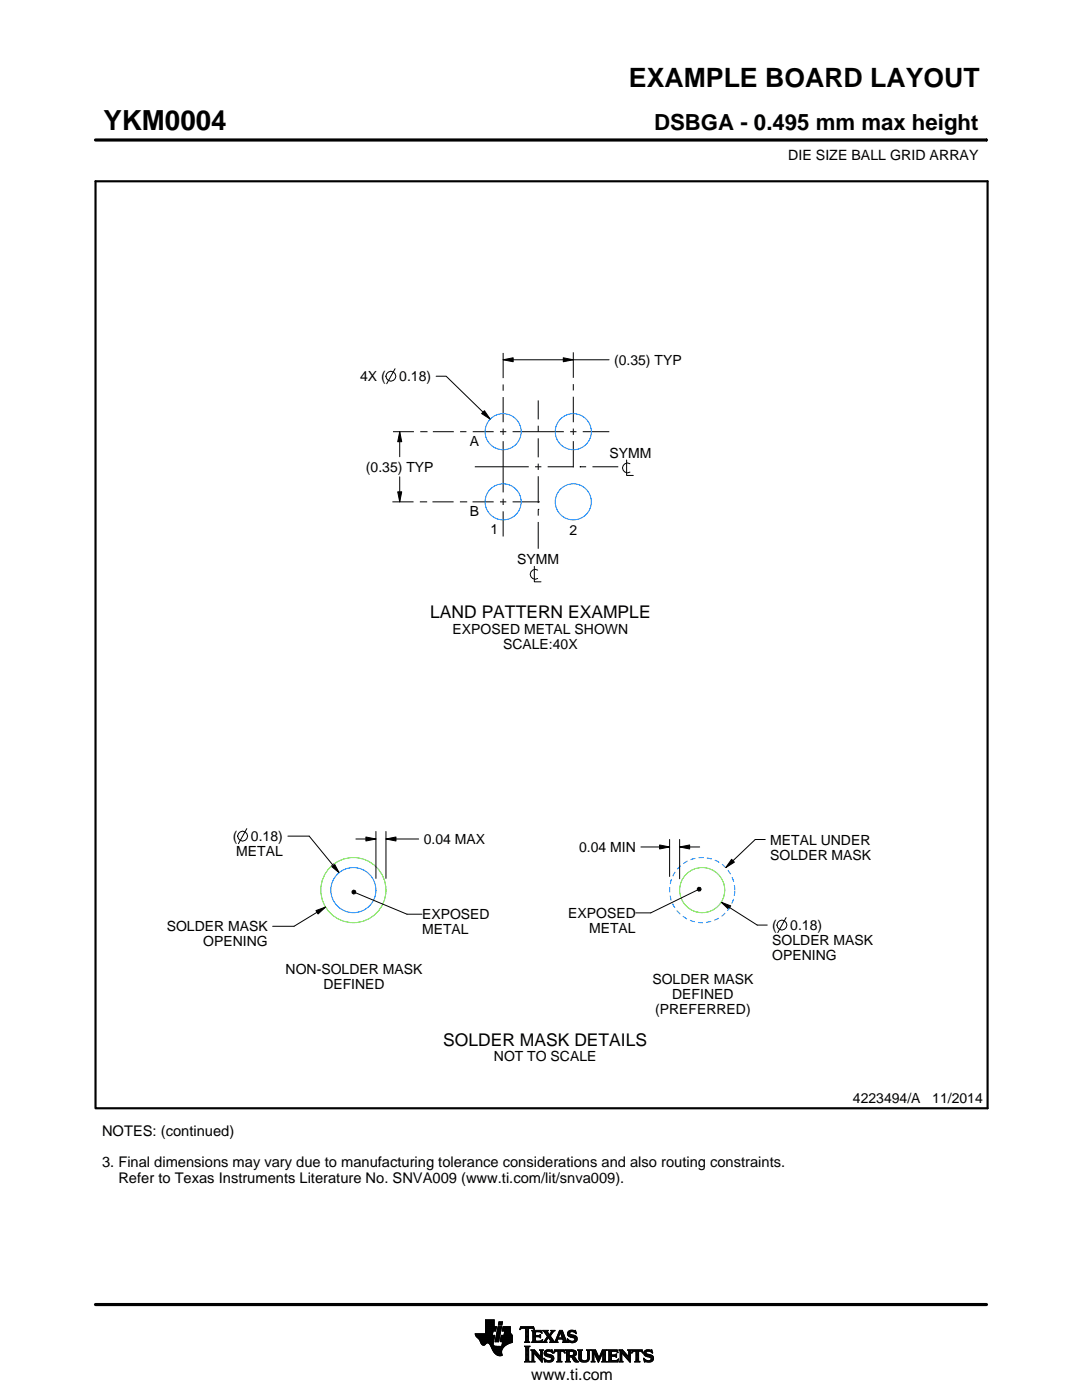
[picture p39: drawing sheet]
<svg xmlns="http://www.w3.org/2000/svg" width="216mm" height="279mm" viewBox="0 0 216 279" stroke-linecap="round" stroke-linejoin="round" font-family="sans-serif">
<defs><g id="words">
<text font-size="5.5" x="20.6" y="26">YKM0004</text>
<text font-size="5.3" x="125.5" y="17.4">EXAMPLE BOARD LAYOUT</text>
<text font-size="4.4" x="130.5" y="26">DSBGA - 0.495 mm max height</text>
<g font-size="3.5">
<text x="85.8" y="123.3">LAND PATTERN EXAMPLE</text>
<text x="88.4" y="208.7">SOLDER MASK DETAILS</text>
</g>
<text font-size="3.2" x="106" y="275.3">www.ti.com</text>
<g font-size="2.9">
<text x="20.4" y="226.7">NOTES: (continued)</text>
<text x="20.4" y="233">3. Final dimensions may vary due to manufacturing tolerance considerations and also routing constraints.</text>
<text x="23.6" y="236.1">Refer to Texas Instruments Literature No. SNVA009 (www.ti.com/lit/snva009).</text>
</g>
<g font-size="2.8">
<text x="157.3" y="32">DIE SIZE BALL GRID ARRAY</text>
<text x="71.9" y="76.1">4X (</text>
<text x="79.7" y="76.1">0.18)</text>
<text x="122.5" y="72.8">(0.35) TYP</text>
<text x="93.7" y="89">A</text>
<text x="73" y="94.2">(0.35) TYP</text>
<text x="121.6" y="91.4">SYMM</text>
<text x="93.7" y="103">B</text>
<text x="97.9" y="106.6">1</text>
<text x="113.6" y="106.8">2</text>
<text x="103.2" y="112.6">SYMM</text>
<text x="90.3" y="126.5">EXPOSED METAL SHOWN</text>
<text x="100.4" y="129.5">SCALE:40X</text>
<text x="46.5" y="167.9">(</text>
<text x="50.1" y="167.9">0.18)</text>
<text x="47.2" y="170.9">METAL</text>
<text x="84.5" y="168.4">0.04 MAX</text>
<text x="115.6" y="170">0.04 MIN</text>
<text x="153.7" y="168.5">METAL UNDER</text>
<text x="153.7" y="171.5">SOLDER MASK</text>
<text x="33.3" y="185.9">SOLDER MASK</text>
<text x="84.2" y="183.4">EXPOSED</text>
<text x="113.4" y="183.2">EXPOSED</text>
<text x="154.1" y="185.6">(</text>
<text x="157.7" y="185.6">0.18)</text>
<text x="40.5" y="188.9">OPENING</text>
<text x="84.2" y="186.4">METAL</text>
<text x="117.6" y="186.2">METAL</text>
<text x="154.1" y="188.6">SOLDER MASK</text>
<text x="154.1" y="191.6">OPENING</text>
<text x="57" y="194.3">NON-SOLDER MASK</text>
<text x="64.5" y="197.3">DEFINED</text>
<text x="130.2" y="196.3">SOLDER MASK</text>
<text x="130.7" y="202.3">(PREFERRED)</text>
<text x="134.1" y="199.3">DEFINED</text>
<text x="98.6" y="211.8">NOT TO SCALE</text>
<text x="170.2" y="220.2">4223494/A</text>
<text x="186" y="220.2">11/2014</text>
</g>
</g></defs>
<g fill="none" stroke="#000" stroke-width=".2">
<path d="M19.1 27.9h177.7M196.8 27.7v.5M78.8 73.6l-1.6 3M87 75.1h2l8.8 8.5M100.4 71.8l2-.4v.8zM100.4 70.4v5.1M100.4 76.7v1.3M100.4 79.2v5.1M100.4 71.8h21.1M107.4 79.9v3.8M112.4 71.4l2 .4-2 .4zM114.4 70.3v5.1"/>
<path d="M114.4 76.7v1.2M114.4 79.2v5.1M78.4 86.2h4.2M79.4 98.2h.8l-.4 2zM79.8 86.2l.4 2h-.8zM79.8 86.2v5M79.8 95.2v5M83.9 86.2h1.2M85.1 86.2h.1M86.4 86.2h4.2M91.8 86.2h1.3M94.3 86.2h4.2"/>
<path d="M94.7 93.2h10.8M96.7 82l1.1 1.6-1.7-1.1zM99.8 86.2h1.2M100.4 85.5v1.3M100.4 88v10.3M100.4 99.5v1.3M102.3 86.2h10.2M106.8 93.2h1.2M107.4 85v1.2M107.4 87.5v3.8M107.4 92.5v1.3M107.4 95v5.4"/>
<path d="M109.3 93.2h5.1M113.8 86.2h1.2M114.4 85.5v1.3M114.4 88v5.3M115.7 93.2h.1M115.7 93.2h1.3M116.3 86.2h5.3M118.2 93.2h5.2M125 91.8v3.1h1.4M125.7 92.6a.98 .98 0 0 0-1.5 .8 .98 .98 0 0 0 1.5 .8M78.3 100.2h4.2M83.8 100.2h1.2"/>
<path d="M85 100.2h.1M86.3 100.2h4.2M91.8 100.2h1.2M93 100.2h.1M94.3 100.2h4.2M99.8 100.2h1.2M100.4 102v5.1M102.3 100.2h5.4M106.6 113v3.1h1.4M107.3 113.8a.98 .98 0 0 0-1.5 .8 .98 .98 0 0 0 1.5 .8M107.4 101.7h.1M107.4 101.7v1.2"/>
<path d="M107.4 104.2v5.3M49.2 165.4l-1.6 3M57.4 166.9h4.3l6 7.3M66.1 172.9l.6-.5 1 1.8zM70.2 177.9l.3-.3 .4 .1 .1 .3-.1 .3-.4 .1-.3-.2zM71 178.2l10.2 4.2h3M71 167.4h4M73 167l2 .4-2 .4zM75 165.9v9.4M77 167.4l2-.4v.8zM77 165.9v9.4M77 167.4h6.5"/>
<path d="M127.9 169h5.7M131.6 168.6l2 .4-2 .4zM133.6 167.5v7.4M135.6 169l2-.4v.8zM135.6 167.5v7.9M135.6 169h4M139.1 177.3l.3-.2h.4l.1 .4-.1 .3h-.4l-.3-.2zM139.2 177.6l-9.4 4.6h-3M146 171.5l.5 .6-1.7 1.1zM152.7 167.5h-2l-5.9 5.7M63 181.7l2-.7-1.5 1.4zM65 181l-6.3 3.9h-4.3"/>
<path d="M143.9 180.1l1.9 .7-.4 .7zM143.9 180.1l7.2 4.5h2M156.9 183.1l-1.7 3M94.8 266.2h3.5M94.8 266.3h3.5M94.9 266.4h3.3M94.9 266.5h3.8l-.2 1.2M94.9 266.5h3.8M95 266.6h3.7M95 266.7h3.7M95.1 266.8h3.6M95.2 266.9h3.4"/>
<path d="M95.3 267h3.3M95.4 267.1h3.2M95.5 267.2h3.1M95.6 267.3h3M95.7 267.4h2.8M95.7 267.5h2.8M95.8 267.6h2.7M95.8 267.7h2.7M95.9 267.8h2.6M95.9 267.9h2.5M95.9 268h2.5M96 268h1.1"/>
<path d="M96 268.1h1M96.1 268.2h.8M96.1 268.3h.7M96.2 268.4h.6M96.3 268.4h.4M96.9 266.1h1.4M96.9 266h1.4M96.9 265.9h1.4M96.9 265.8h1.5M96.9 265.7h1.5M96.9 264.7l2.2 .1-.2 .9h-.5l-.2 .8M96.9 265.6h2"/>
<path d="M96.9 265.5h2M96.9 265.4h2M96.9 265.3h2.1M96.9 265.2h2.1M96.9 265.1h2.1M96.9 265h2.1M96.9 264.9h2.1M96.9 264.8h2.2M96.9 264.6h1.7M96.9 264.5h1.7M96.9 264.4h1.7M96.9 264.3h1.7"/>
<path d="M96.9 264.2h1.7M96.9 264.1h1.7M96.9 264h1.7M96.9 263.9h1.7M96.9 263.8h1.7M96.9 263.7h1.7M96.9 263.6h1.7M96.9 263.5h1.7M96.9 263.4h1.7M97.5 268h.9M97.6 268.1h.8M97.7 268.2h.7"/>
<path d="M97.7 268.3h.7M97.8 268.4h.6M97.9 268.5h.6M97.9 268.6h.7M98 268.7h1.1M98 268.8h2.6M98 268.8h2.5M98.1 268.9h2.3M98.1 269h2.3M98.1 269.1h2.2M98.2 269.2h2.1M98.2 269.2h2"/>
<path d="M98.2 269.3h2M98.3 269.4h1.9M98.3 269.5h1.8M98.4 269.6h1.7M98.4 268v.4l.3 .2 2 .1M98.5 269.7h1.6M98.5 267.7l-.1 .3M98.5 269.8h1.6M98.6 269.9h1.5M98.6 264.8v-1.4h-1.7v2.8h-2.1l.1 .3 .7 .8 .7 1.1 .3 .1 .6-.5 .4 .1 1 1.8 .8 .6h.8l-.1-1 .8-1M98.6 270h1.5M98.7 270h1.4"/>
<path d="M98.8 270.1h1.3M98.8 267.7h.7M98.8 267.6h.7M98.8 267.5h.7M98.9 270.2h1.2M98.9 267.4h.7M98.9 267.3h.7M98.9 267.2h.7M98.9 267.1h.7M98.9 267h.7M98.9 270.3h1.3M99 266.9h.6"/>
<path d="M99 266.9h.7M99 266.8h.7M99 266.7h.7M99 266.6h.7M99 266.5h.7M99.1 270.4h1.1M99.1 266.4h.7M99.1 266.3h.7M99.1 266.2h.7M99.1 266.1h.7M99.1 266h.7M99.2 265.9h.7"/>
<path d="M99.2 265.8h.7M99.2 270.4h1M99.2 265.7h.7M99.2 265.6h.7M99.2 265.5h.7M99.3 265.4h.6M99.3 265.4h.7M99.3 265.3h.7M99.3 265.2h.7M99.3 265.1h.7M99.3 265h.7M99.4 270.5h.8"/>
<path d="M99.4 264.9h.7M99.4 264.8h.7M99.4 264.8h.7l-.6 3h-.7zM99.4 264.5l.2-.7h.7l-.2 .7h-.7M99.5 264.4h.6M99.5 264.3h.7M99.5 264.2h.7M99.5 264.1h.7M99.5 264h.7M99.5 263.9h.7M99.6 263.8h.7M99.8 270.6h.1"/>
<path d="M99.8 267.7h2.4M99.8 267.6h2.4M99.8 267.5h2.4M99.9 267.4h2.3M99.9 267.3h2.3M99.9 267.2h2.3M99.9 267.1h2.3M99.9 267h2.3M99.9 266.9h2.3M100 266.9h2.2M100 266.8h2.2M100 266.7h2.2"/>
<path d="M100 266.6h2.2M100 266.5h2.2M100.1 268.6h.7M100.2 268.5h.7M100.2 268.4h.8M100.2 268.4h.9M100.2 268.3h1M100.2 268.2h1.2M100.2 265.6h1.6M100.2 268.1h1.4M100.2 265.5h1.6M100.2 268h1.6"/>
<path d="M100.3 265.4h1.5M100.3 268h1.7M100.3 267.9h1.9M100.3 265.3h1.5M100.3 267.8h1.9M100.3 265.2h1.5M100.3 265.1h1.5M100.3 265h1.5M100.4 264.9h1.4M100.4 264.8h1.4M100.6 266.5l.1-.8h-.5l.2-.9h1.4l.1 1.1 .3 .6v1.4l-1.3 .6M100.6 266.4h1.5"/>
<path d="M100.6 266.3h1.4M100.6 266.2h1.4M100.6 266.1h1.3M100.7 266h1.2M100.7 265.9h1.2M100.7 265.8h1.1M100.7 265.7h1.1M102.2 266.5h-2.2l-.2 1.1 .5 .2-.2 .9M103.7 265.3h.1M103.8 265.2h.2M103.8 265h2.8M103.8 264.9h2.7"/>
<path d="M103.9 264.8h2.6M104.7 267.8h1M104.7 271.8h1.1M104.7 268.7h1M104.8 267.7h.7M104.8 271.7h.8M104.9 265.2h.6M104.9 268.9h.6M104.9 267.6h.6M104.9 267.5l-.2 .3M104.9 267.5h.6M104.9 267.4h.6"/>
<path d="M104.9 267.3h.6M104.9 267.2h.6M104.9 267.1h.6M104.9 267h.6M104.9 266.8h.6M104.9 266.7h.6M104.9 266.6h.6M104.9 266.5h.6M104.9 266.4h.6M104.9 266.3h.6M104.9 266.2h.6M104.9 266.1h.6"/>
<path d="M104.9 265.9h.6M104.9 265.8h.6M104.9 265.7h.6M104.9 265.6h.6M104.9 265.5h.6M104.9 265.4h.6M104.9 265.3h.6M104.9 271.5h.6M104.9 269h.6M104.9 271.4h.6M104.9 271.4v-2.4l-.2-.4h1.1l-.3 .4v2.4M104.9 271.4l-.2 .4h1.1l-.3-.4"/>
<path d="M104.9 271.3h.6M104.9 271.2h.6M104.9 271.1h.6M104.9 271h.6M104.9 270.9h.6M104.9 270.8h.6M104.9 270.6h.6M104.9 270.5h.6M104.9 270.4h.6M104.9 270.3h.6M104.9 270.2h.6M104.9 270.1h.6"/>
<path d="M104.9 270h.6M104.9 269.9h.6M104.9 269.8h.6M104.9 269.6h.6M104.9 269.5h.6M104.9 269.4h.6M104.9 269.3h.6M104.9 269.2h.6M104.9 269.1h.6M105.5 267.5l.2 .3M105.5 267.5v-2.3l.7-.1 .4 .3-.1-.6h-2.6l-.1 .6 .4-.3 .7 .1v2.3M105.7 267.8h-1"/>
<path d="M105.9 271.8h.8M105.9 269.4h.8M106.1 269.5h.7M106.1 267.8h2M106.1 271.7h.5M106.2 269.6h.7M106.2 271.5h.3M106.2 265.6h1.8M106.2 269.8h.8M106.2 271.4h.3M106.2 271.4l-.3 .4h.8l-.2-.4M106.2 271.3h.3"/>
<path d="M106.2 271.2h.3M106.2 271.1h.3M106.2 271h.3M106.2 270.9h.3M106.2 270.8h.3M106.2 270.6h.3M106.2 270.5h.3M106.2 270.4h.3M106.2 270.3h.3M106.2 270.2h.3M106.2 270.1h.3M106.2 270h1"/>
<path d="M106.2 269.9h.9M106.2 269.8v1.6M106.2 269.8l-.3-.4h.8l1.2 1.4M106.3 267.7h1.8M106.3 265.7h1.8M106.3 267.6h.6M106.3 265.8h.6M106.3 267.5l-.2 .3M106.3 267.5h.5M106.3 267.4h.5M106.3 267.3h.5M106.3 267.2h.5"/>
<path d="M106.3 267.1h.5M106.3 267h.5M106.3 266.8h.5M106.3 266.7h1.6M106.3 266.6h1.6M106.3 266.5h.5M106.3 266.4h.5M106.3 266.3h.5M106.3 266.2h.5M106.3 266.1h.5M106.3 265.9h.5M106.4 265.2h.2"/>
<path d="M106.5 270h.1M106.5 270v1.4M106.5 265.3h.1M106.6 270.1h.7M106.7 270.2h.7M106.8 270.3h.7M106.8 265.9l.2-.1h.6l.6 .2-.2-.5h-1.9l.2 .3v1.7M106.8 265.9v.6h.8l.3-.2v.7M106.9 270.4h.7M107 270.5h.7M107.1 270.6h.7M107.2 270.8h1"/>
<path d="M107.3 270.9h.9M107.4 271h.8M107.5 271.1h.7M107.6 271.2h.6M107.6 266.5h.3M107.7 271.3h.5M107.7 269.4h.7M107.7 266.8h.2M107.7 267.6h.5M107.8 266.4h.1M107.8 271.4h.4M107.8 267h.1"/>
<path d="M107.8 265.8h.3M107.8 269.5h.5M107.9 271.5h.3M107.9 269.6h.3M107.9 267l-.3-.2h-.8l.1 .8h.9l.5-.2M107.9 269.8h.3M107.9 270.6h.3M107.9 270.5h.3M107.9 270.4h.3M107.9 270.3h.3M107.9 270.2h.3M107.9 270.1h.3"/>
<path d="M107.9 270h.3M107.9 269.9h.3M107.9 269.8v1M107.9 269.8l-.2-.4h.7l-.2 .4M108 271.7h.2M108 265.9h.1M108 267.5h.2M108.1 271.8h.1M108.1 266.1h.1M108.2 267.4h.1M108.2 269.8v2.1l-1.7-1.9M108.2 267.8h.9"/>
<path d="M108.3 267.4l-.2 .5-2-.1M108.3 265.6h1M108.5 267.7h.5M108.5 271.1l.8 .4h.5l.2-.1-.1-.4-1-.4-.3-.3 .1-.7 .7-.2 .6 .1 .2-.1 .1 .6-.9-.3-.3 .1-.1 .3 1.3 .4 .2 .6M108.5 271.1h.1M108.5 265.7h.7M108.5 271.2h.2M108.6 271.3h.2M108.6 270.1h.4M108.6 270h.4M108.6 270.2h.6M108.6 267.6h.4"/>
<path d="M108.6 271.4h.4M108.6 269.9h.4M108.6 270.3h1M108.6 265.8h.7M108.6 271.5h.8M108.6 269.8h.5M108.7 271.7h1.5M108.7 270.4h1.3M108.7 267.5h.3M108.7 271.8h.1M108.7 265.9h.6M108.7 269.6h1.5"/>
<path d="M108.8 267.4h.3M108.8 270.5h1.5M108.8 266.1h.6M108.8 269.5h1.4M108.8 267.3h.4M108.9 266.2h.6M108.9 267.2h.4M108.9 266.3h.6M108.9 270.6h1.5M109 267.1h.3M109 266.4h1M109.1 271.8h.9"/>
<path d="M109.1 269.4h.7M109.1 267h.9M109.1 266.5h.8M109.1 267.8h-.9M109.2 266.8h.8M109.2 266.6h.6M109.2 266.7h.7M109.2 266.7l-.6 .9-.4 .2M109.3 270.8h1.1M109.5 267.1h.6M109.6 267.2h.6M109.7 271.5h.7"/>
<path d="M109.7 267.3h.6M109.7 267.8l.2-.2-.5-.7-.4 .8 .1 .1M109.7 267.8h1.6M109.7 266.3h.4M109.7 267.4h.6M109.8 270.9h.7M109.8 266.2h.3M109.8 266.6l.9 1.2 1-2.3h.5l.8 2.1 .3 .2M109.8 267.5h.6M109.9 266.1h.3M109.9 269.8h.4M109.9 267.6h.6"/>
<path d="M109.9 267.7h.7M109.9 271.4h.5M109.9 265.9h.4M110 271h.5M110 265.6h.7M110 265.9l-.4 .5-.4-.6 .2-.3h-1.1l.9 1.2M110 265.9l.1-.2-.2-.2h.8l-.9 1.1M110 271.3h.5M110 265.8h.4M110 271.1h.5M110 271.2h.5M110.1 269.4h.1"/>
<path d="M110.1 265.7h.4M110.1 269.9h.2M110.2 270h.1M110.5 270h.1M110.5 269.9h.2M110.5 271.1l-.2 .5-.8 .3-.6-.2-.2 .1-.2-.7M110.5 269.8h.3M110.6 269.6h2.1M110.6 269.5h2M110.6 269.4h2M110.7 267.7h.5M110.8 267.6h.4"/>
<path d="M110.9 267.5h.3M110.9 267.4h.3M111 267.3h.3M111 267.2h1.8M111 267.1h1.8M111.1 267h.3M111.1 271.8h1M111.1 266.8h.4M111.2 266.7h.3M111.2 267.5l.1-.2h1l.1 .2M111.2 267.5v.3h.1M111.2 266.6h.3"/>
<path d="M111.3 266.5h.3M111.3 271.7h.6M111.3 266.4h.3M111.3 271.5h.6M111.3 267.8h-1.6M111.3 269.8h.6M111.4 266.3h.3M111.4 271.4h.5M111.4 271.4l-.1-1.7h-.4l-.4 .4 .2-.7h1.9l.1 .7-.3-.4h-.5v1.7M111.4 270.5h.5M111.4 270.4h.5M111.4 270.3h.5"/>
<path d="M111.4 270.2h.5M111.4 270.1h.5M111.4 270h.5M111.4 269.9h.5M111.4 271.4l-.3 .4h1l-.2-.4M111.4 271.3h.5M111.4 271.2h.5M111.4 271.1h.5M111.4 271h.5M111.4 270.9h.5M111.4 270.8h.5M111.4 270.6h.5"/>
<path d="M111.4 266.2h.3M111.4 266.1h.4M111.5 265.9h.9M111.5 265.8h.8M111.6 265.7h.7M111.6 265.6h.6M111.8 265.9l.4 1.1h-.8zM111.9 266.1h.5M111.9 266.2h.5M111.9 266.3h.6M112 266.4h.5M112 266.5h.6"/>
<path d="M112.1 266.6h.5M112.1 266.7h.6M112.1 266.8h.6M112.2 267h.5M112.2 267.8h1.1M112.3 267.3h.6M112.3 267.4h.6M112.4 267.5h.6M112.4 267.5v.3h-.2M112.4 269.8h.3M112.4 267.6h.6M112.4 267.7h.7"/>
<path d="M112.6 269.9h.1M112.6 270h.2M112.8 271.8h1M112.8 269.4h1.6M113 269.5h1.7M113 271.7h.7M113 269.6h1.9M113 271.5h.6M113 269.8h.6M113 271.4h.6M113 271.4l-.2 .4h1l-.2-.4M113 271.3h.6"/>
<path d="M113 271.2h.6M113 271.1h.6M113 271h.6M113 270.9h.6M113 270.8h1.5M113 270.6h1.6M113 270.5h1.8M113 270.4h.6M113 270.3h.6M113 270.2h.6M113 270.1h.6M113 270h.6"/>
<path d="M113 269.9h.6M113 269.8v1.6M113 269.8l-.2-.4h1.4l.6 .2 .2 .3v.4l-.2 .3-.4 .1M113.2 267.3h.2M113.2 267.4h.3M113.2 266.2h.5M113.2 266.3h.6M113.2 266.1h.5M113.3 267.5h.3M113.3 267.8h-1.1M113.3 266.4h.9M113.3 265.9h.4"/>
<path d="M113.3 267.6h.6M113.3 266.5h1.3M113.3 267.7h1.6M113.3 265.8h.5M113.3 267.8h.2M113.4 266.6h1.5M113.4 265.7h1.5M113.4 265.7l.5-.2 .7 .1 .2-.1 .1 .7-.7-.4h-.4l-.1 .3 .1 .2 .9 .2 .4 .3 .1 .5-.3 .5-.6 .2-.7-.2-.2 .1-.2-.7 .9 .5 .5-.1 .1-.3-.2-.3-1.1-.4-.2-.4zM113.5 266.7h1.5M113.5 265.6h1.4M113.6 271.4v-.6h.4l.7 1h.8M113.6 269.9l.1-.2 .7 .2v.4l-.4 .2"/>
<path d="M113.6 269.9v.6M113.7 267.8h1.1M113.8 266.8h1.3M113.8 265.5h.6M114 268h.4M114.1 270.9h.6M114.2 271h.6M114.2 271.1h.7M114.3 271.2h.6M114.3 267h.8M114.3 269.8h.7M114.3 270.4h.6"/>
<path d="M114.4 271.3h.6M114.4 270.7l1.1 1.1M114.4 270.7h.1M114.4 271.4h.7M114.4 269.9h.6M114.4 270.3h.6M114.5 267.6h.5M114.5 270.2h.5M114.5 270h.5M114.5 265.8h.4M114.5 270.1h.5M114.5 271.5h.7"/>
<path d="M114.6 271.7h.7M114.6 267.1h.6M114.6 267.5h.5M114.7 267.2h.5M114.7 267.4h.5M114.7 265.9h.3M114.7 267.3h.5M114.7 271.8h.8M114.8 266.1h.2M114.9 266.2h.1M115.3 269.4h.9M115.4 269.5h.7"/>
<path d="M115.5 269.6h.5M115.5 269.8h.5M115.5 269.8v1.4l.4 .5 .6 .2 .7-.1 .3-.3 .1-.5M115.5 271h.5M115.5 270.9h.5M115.5 270.8h.5M115.5 270.6h.5M115.5 270.5h.5M115.5 270.4h.5M115.5 270.3h.5M115.5 270.2h.5M115.5 270.1h.5"/>
<path d="M115.5 270h.5M115.5 269.9h.5M115.5 269.8l-.2-.4h.9l-.2 .4M115.5 271.1h.5M115.5 271.2h.5M115.5 271.3h.6M115.6 271.4h.6M115.7 271.5h.8M115.8 271.7h1.5M116 271l.2 .4 .5 .2 .4-.2 .2-.4M116 269.8v1.2M116 271.8h1.1"/>
<path d="M116.8 271.5h.6M117 269.4h.8M117.1 271.4h.4M117.2 269.5h.5M117.2 271.3h.4M117.2 269.6h.4M117.2 271.2h.4M117.2 271.1h.4M117.3 269.8h.3M117.3 271h.3M117.3 270.9h.3M117.3 270.8h.3"/>
<path d="M117.3 270.6h.3M117.3 270.5h.3M117.3 270.4h.3M117.3 270.3h.3M117.3 270.2h.3M117.3 270.1h.3M117.3 270h.3M117.3 269.9h.3M117.6 269.8l.2-.4h-.8l.2 .3 .1 1.3M117.6 269.8v1.2M118 271.8h.7M118 269.4h.8"/>
<path d="M118.1 269.5h.8M118.1 271.7h.5M118.2 269.6h.7M118.2 271.5h.3M118.2 269.8h.8M118.2 271.4h.3M118.2 269.8l-.2-.4h.8l.7 1.6 .7-1.6h.9l-.3 .4M118.2 271.4l-.2 .4h.7l-.2-.4M118.2 271.3h.3M118.2 271.2h.3M118.2 271.1h.3M118.2 271h.3"/>
<path d="M118.2 270.9h.3M118.2 270.8h.3M118.2 270.6h.3M118.2 270.5h.3M118.2 270.4h.3M118.2 270.3h.3M118.2 270.2h.3M118.2 270.1h.3M118.2 270h.9M118.2 269.9h.8M118.2 269.8v1.6M118.6 270.1h.5"/>
<path d="M118.6 270.2h.6M118.7 270.3h.5M118.7 270.4h.6M118.8 270.5h.5M118.8 270.6h.6M118.9 270.8h.5M118.9 270.9h.6M119 271h.8M119 271.1h.8M119.1 271.2h.6M119.1 271.3h.6M119.2 271.4h.4"/>
<path d="M119.2 271.5h.4M119.3 271.7h.2M119.3 271.8h.2M119.6 270.9h.3M119.6 270.8h.3M119.7 270.6h.3M119.7 270.5h.3M119.8 270.4h.3M119.8 270.3h.3M119.9 270.2h.3M119.9 270.1h.3M120 270h.8"/>
<path d="M120 269.9h.8M120 269.8h.8M120.1 271.8h1M120.1 269.6h.7M120.1 269.5h.8M120.2 269.4h.9M120.2 271.7h.7M120.3 271.5h.5M120.3 271.4h.5M120.3 271.4l-.2 .4h1l-.3-.4M120.3 271.4v-1.5l-.9 2-.9-2v1.5M120.3 271.3h.5"/>
<path d="M120.3 271.2h.5M120.3 271.1h.5M120.3 271h.5M120.3 270.9h.5M120.3 270.8h.5M120.3 270.6h.5M120.3 270.5h.5M120.3 270.4h.5M120.3 270.3h.5M120.3 270.2h.5M120.3 270.1h.5M120.8 269.8v1.6"/>
<path d="M121.2 271.8h2M121.2 269.4h1.9M121.4 269.5h1.8M121.4 271.7h1.9M121.5 269.6h1.7M121.5 271.5h1.8M121.5 269.8h.5M121.5 271.4h.5M121.5 269.8l-.3-.4h1.9l.2 .6M121.5 269.9h.5M121.5 269.8v1.6M121.5 271.3h.5"/>
<path d="M121.5 271.2h.5M121.5 271.1h.5M121.5 271h.5M121.5 270.9h.5M121.5 270.8h.5M121.5 270.6h1.5M121.5 270.5h1.5M121.5 270.4h1.5M121.5 270.3h.5M121.5 270.2h.5M121.5 270.1h.5M121.5 270h.5"/>
<path d="M122.6 270.4l.4-.2v.7l-.2-.2h-.8v.7l.2 .1M122.9 270.8h.1M122.9 270.3h.1M123 269.8h.3M123.1 271.4h.3M123.2 269.9h.1M123.3 270h.1M123.3 270l-.4-.3h-.8l-.1 .7M123.3 271.3h.1M123.4 271.2h.1M123.4 271.2l-.2 .6h-2l.3-.4M123.4 271.2l-.3 .3h-.4"/>
<path d="M123.5 271.8h.8M123.5 269.4h.7M123.6 269.5h.7M123.7 271.7h.5M123.7 269.6h.7M123.7 271.5h.4M123.7 269.8h.8M123.7 271.4h.4M123.7 271.4l-.2 .4h.8l-.2-.4M123.7 271.3h.4M123.7 271.2h.4M123.7 271.1h.4"/>
<path d="M123.7 271h.4M123.7 270.9h.4M123.7 270.8h.4M123.7 270.6h.4M123.7 270.5h.4M123.7 270.4h.4M123.7 270.3h.4M123.7 270.2h.4M123.7 270.1h.4M123.7 270h1M123.7 269.9h.9M123.7 269.8v1.6"/>
<path d="M123.7 269.8l-.2-.4h.7l1.2 1.4 .1-1M124.1 270v1.4M124.1 270h.1M124.2 270.1h.6M124.2 270.2h.7M124.3 270.3h.7M124.4 270.4h.7M124.5 270.5h.7M124.6 270.6h.7M124.7 270.8h1.1M124.8 270.9h1M124.9 271h.9"/>
<path d="M125 271.1h.8M125.1 271.2h.7M125.2 271.3h.6M125.2 269.4h.8M125.3 271.4h.5M125.4 269.5h.5M125.4 271.5h.4M125.4 269.6h.4M125.5 269.8h.3M125.5 269.8l-.3-.4h.8l-.2 .4M125.5 270.4h.3M125.5 270.3h.3"/>
<path d="M125.5 270.2h.3M125.5 270.1h.3M125.5 270h.3M125.5 269.9h.3M125.5 270.6h.3M125.5 270.5h.3M125.5 271.7h.3M125.6 271.8h.2M125.8 269.8v2.1l-1.7-1.9M126 270h.1M126.1 269.9h.1M126.1 269.8h.3"/>
<path d="M126.1 269.6h2.1M126.2 269.5h2M126.2 269.4h2M126.6 271.8h1.1M126.9 271.7h.6M126.9 271.5h.5M126.9 269.8h.5M126.9 271.4h.5M126.9 271.4v-1.7h-.5l-.3 .4 .1-.7h1.9l.2 .7-.4-.4h-.5v1.7M126.9 270.5h.5M126.9 270.4h.5M126.9 270.3h.5"/>
<path d="M126.9 270.2h.5M126.9 270.1h.5M126.9 270h.5M126.9 269.9h.5M126.9 271.4l-.3 .4h1.1l-.3-.4M126.9 271.3h.5M126.9 271.2h.5M126.9 271.1h.5M126.9 271h.5M126.9 270.9h.5M126.9 270.8h.5M126.9 270.6h.5"/>
<path d="M128 269.8h.3M128.1 269.9h.2M128.2 270h.1M128.4 271.1h.1M128.4 271.2h.2M128.5 271.3h.2M128.5 270.1h.4M128.5 270h.4M128.5 270.2h.6M128.5 271.4h.4M128.5 269.9h.4M128.5 270.3h1"/>
<path d="M128.5 271.5h.8M128.5 269.8h.5M128.6 271.7h1.5M128.6 270.4h1.3M128.6 271.8h.1M128.6 269.6h1.5M128.7 270.5h1.5M128.7 269.5h1.4M128.8 270.6h1.5M128.9 271.8h1M129 269.4h.7M129.1 270.8l-.6-.4 .1-.7 .5-.3 .8 .1 .2-.1 .1 .7-.8-.4-.4 .1-.1 .2 1.3 .5 .2 .6"/>
<path d="M129.1 270.8l.7 .2v.4l-.6 .1-.8-.4M129.2 270.8h1.1M129.6 271.5h.7M129.6 270.9h.8M129.8 269.8h.4M129.8 271.4h.5M129.9 271h.5M129.9 271.3h.5M129.9 271.1h.5M129.9 271.2h.5M129.9 269.4h.2M130 269.9h.2"/>
<path d="M130.1 270h.1M130.4 271.1l-.3 .5-.7 .3-.6-.2-.2 .1-.2-.7"/>
<circle cx="78" cy="75.1" r=".98"/>
<circle cx="48.4" cy="166.9" r=".98"/>
<circle cx="156" cy="184.6" r=".98"/>
</g>
<g fill="#000">
<path d="M100.4 71.8l2-.4v.8zM112.4 71.4l2 .4-2 .4zM79.8 86.2l.4 2h-.8zM96.7 82l1.1 1.6-1.7-1.1zM79.4 98.2h.8l-.4 2zM66.1 172.9l.6-.5 1 1.8zM70.2 177.9l.3-.3 .4 .1 .1 .3-.1 .3-.4 .1-.3-.2zM73 167l2 .4-2 .4zM77 167.4l2-.4v.8zM131.6 168.6l2 .4-2 .4zM135.6 169l2-.4v.8zM139.1 177.3l.3-.2h.4l.1 .4-.1 .3h-.4l-.3-.2z"/>
<path d="M146 171.5l.5 .6-1.7 1.1zM63 181.7l2-.7-1.5 1.4zM143.9 180.1l1.9 .7-.4 .7z"/>
</g>
<path d="M19.1 36.2h178v185h-178z" fill="none" stroke="#000" stroke-width=".43"/>
<path d="M19 27.9h177.8M19 260.3h177.8" fill="none" stroke="#000" stroke-width=".63"/>
<g fill="none" stroke="#0080ff" stroke-width=".2">
<circle cx="100.4" cy="86.2" r="3.6"/>
<circle cx="114.4" cy="86.2" r="3.6"/>
<circle cx="100.4" cy="100.2" r="3.6"/>
<circle cx="114.4" cy="100.2" r="3.6"/>
<circle cx="70.5" cy="177.6" r="4.5"/>
</g>
<g fill="none" stroke="#6ef200" stroke-width=".2">
<circle cx="70.5" cy="177.6" r="6.5"/>
<circle cx="140.1" cy="177.6" r="4.5"/>
</g>
<path d="M146.6 177.6a6.5 6.5 0 0 0-9.5-5.7 6.5 6.5 0 0 0-.8 11 6.5 6.5 0 0 0 10.2-4.3l.1-1" fill="none" stroke="#0080ff" stroke-width=".2" stroke-dasharray="1 .7" stroke-linecap="butt"/>
<use href="#words"/>
</svg>
